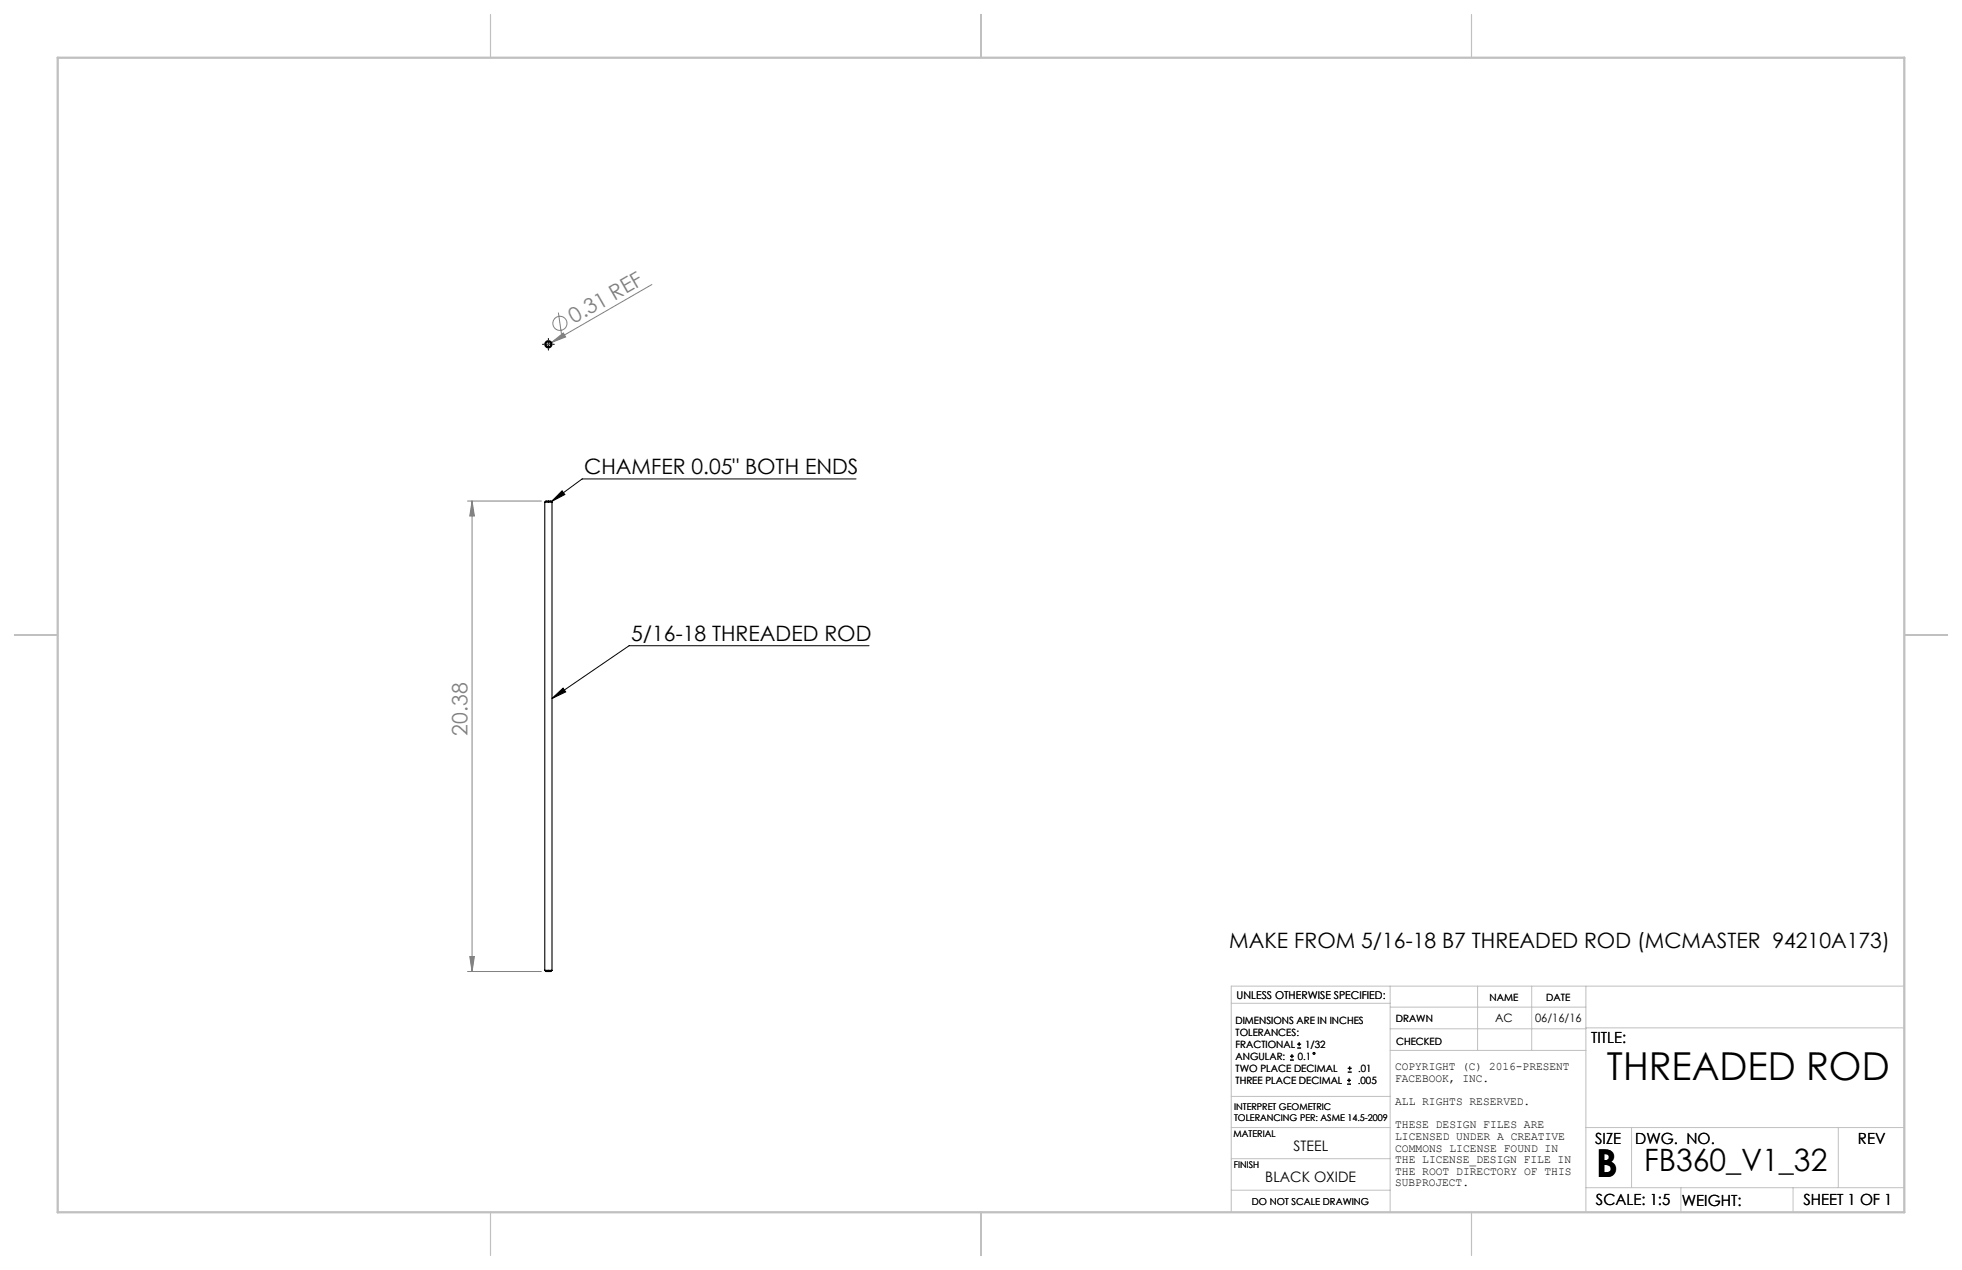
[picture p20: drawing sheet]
<svg xmlns="http://www.w3.org/2000/svg" width="432mm" height="279mm" viewBox="0 0 432 279" stroke-linecap="round" stroke-linejoin="round" font-family="sans-serif">
<defs><g id="words">
<g font-size="8.5">
<text x="353.7" y="237.7">THREADED ROD</text>
<text x="351.3" y="259">B</text>
</g>
<text font-size="6.8" x="361.9" y="257.6">FB360_V1_32</text>
<g font-size="4.7" fill="#808080">
<text x="126.3" y="71.3" transform="rotate(-30 126.3 71.3)">0.31 REF</text>
<text x="102.9" y="161.8" transform="rotate(-90 102.9 161.8)">20.38</text>
</g>
<g font-size="4.7">
<text x="128.6" y="104.3">CHAMFER 0.05&quot; BOTH ENDS</text>
<text x="138.9" y="141">5/16-18 THREADED ROD</text>
<text x="270.5" y="208.6">MAKE FROM 5/16-18 B7 THREADED ROD (MCMASTER 94210A173)</text>
</g>
<g font-size="3.4">
<text x="350.2" y="229.5">TITLE:</text>
<text x="351.1" y="251.6">SIZE</text>
<text x="359.9" y="251.6">DWG. NO.</text>
<text x="408.9" y="251.7">REV</text>
<text x="351.2" y="265.2">SCALE: 1:5</text>
<text x="370.1" y="265.3">WEIGHT:</text>
<text x="396.9" y="265.2">SHEET 1 OF 1</text>
</g>
<g font-size="3.2">
<text x="284.7" y="253.3">STEEL</text>
<text x="278.5" y="260.1">BLACK OXIDE</text>
</g>
<g font-size="2.5">
<text x="329" y="224.8">AC</text>
<text x="337.8" y="224.9">06/16/16</text>
<text x="307" y="235.5">COPYRIGHT (C) 2016-PRESENT</text>
<text x="307" y="238">FACEBOOK, INC.</text>
<text x="307" y="243.1">ALL RIGHTS RESERVED.</text>
<text x="307" y="248.2">THESE DESIGN FILES ARE</text>
<text x="307" y="250.8">LICENSED UNDER A CREATIVE</text>
<text x="307" y="253.3">COMMONS LICENSE FOUND IN</text>
<text x="307" y="255.9">THE LICENSE_DESIGN FILE IN</text>
<text x="307" y="258.5">THE ROOT DIRECTORY OF THIS</text>
<text x="307" y="261">SUBPROJECT.</text>
</g>
<text font-size="2.4" x="272.2" y="219.7">UNLESS OTHERWISE SPECIFIED:</text>
<g font-size="2.2">
<text x="327.8" y="220.1">NAME</text>
<text x="340.3" y="220.2">DATE</text>
<text x="271.9" y="225.3">DIMENSIONS ARE IN INCHES</text>
<text x="271.9" y="227.9">TOLERANCES:</text>
<text x="307.2" y="224.9">DRAWN</text>
<text x="271.9" y="230.6">FRACTIONAL</text>
<text x="271.9" y="233.2">ANGULAR:</text>
<text x="285.6" y="233.2">0.1</text>
<text x="287.2" y="230.6">1/32</text>
<text x="307.3" y="229.8">CHECKED</text>
<text x="271.9" y="235.9">TWO PLACE DECIMAL</text>
<text x="271.9" y="238.5">THREE PLACE DECIMAL</text>
<text x="298.8" y="238.5">.005</text>
<text x="298.9" y="235.9">.01</text>
</g>
<text font-size="2.1" x="275.5" y="265.1">DO NOT SCALE DRAWING</text>
<g font-size="2">
<text x="271.6" y="244.1">INTERPRET GEOMETRIC</text>
<text x="271.5" y="250.2">MATERIAL</text>
<text x="271.6" y="246.6">TOLERANCING PER: ASME 14.5-2009</text>
<text x="271.5" y="257">FINISH</text>
</g>
</g></defs>
<g fill="none" stroke="#808080" stroke-width=".22">
<path d="M121.4 75.3l2.6-2 .5 .8zM121.4 75.3l-1.4 .8M122.9 68.8l.7 4.7M143.5 62.6l-22.1 12.7M102.9 110.2h16.3M103.9 110.2v103.5M103.9 110.2l.5 3.3h-1zM102.9 213.7h16.3M103.4 210.4h1l-.5 3.3z"/>
<circle cx="123.2" cy="71.1" r="1.56"/>
</g>
<g fill="none" stroke="#000" stroke-width=".22">
<path d="M120.2 75.7h1M120.7 75.2v1M123.7 108l.6 .8-2.9 1.5zM188.4 105.4h-60.3l-6.7 4.9M121.5 153.7l2.4-2.3 .6 .8zM191.3 142.1h-52.8l-17 11.6M283.9 233.2h.8M283.9 232.4h.8M284.3 232v.8M285.5 230.6h.8M285.5 229.7h.8M285.9 229.3v.8"/>
<path d="M296.5 238.5h.8M296.5 237.7h.8M296.6 235.9h.9M296.6 235h.9M296.9 237.3v.8M297 234.6v.8"/>
<circle cx="289.2" cy="231.7" r=".21"/>
</g>
<path d="M119.7 75.7h-.3M120.7 74.7v-.2M120.7 76.7v.3M121.7 75.7h.3" fill="none" stroke="#000" stroke-width=".22" stroke-dasharray="15.2 1.3 1.3 1.3"/>
<g fill="none" stroke="#c0c0c0" stroke-width=".22">
<path d="M305.9 217v49.7M325.2 217v14.1M337.1 217v14.1M349 217v49.7M419.1 217h-148.1v49.7M271 220.7h34.9M305.9 231.1h43.1M305.9 226.3h43.1M305.9 221.6h43.1M349 226.1h70.1M271 248.1h35.1M271 254.9h34.9"/>
<path d="M271 241.2h35.1M349 248.1h70.1M359.1 248.1v13.2M404.6 248.1v13.2M271 261.8h34.9M349 261.3h70.1M369.9 261.3v5.4M394.6 261.3v5.4"/>
</g>
<path d="M107.9 3.2v9.5M215.9 3.2v9.5M323.8 3.2v9.5M3.2 139.7h9.5M419.1 139.7h9.5M107.9 266.7v9.5M215.9 266.7v9.5M323.8 266.7v9.5" fill="none" stroke="#c0c0c0" stroke-width=".25"/>
<path d="M12.7 12.7h406.4v254h-406.4z" fill="none" stroke="#c0c0c0" stroke-width=".5"/>
<path d="M123.7 108l.6 .8-2.9 1.5zM121.5 153.7l2.4-2.3 .6 .8z" fill="#000"/>
<g fill="#808080">
<path d="M121.4 75.3l2.6-2 .5 .8z"/>
<path d="M103.9 110.2l.5 3.3h-1zM103.4 210.4h1l-.5 3.3z"/>
</g>
<g fill="none" stroke="#000" stroke-width=".25">
<path d="M119.9 110.5h1.6M119.9 110.5l.3-.3h1l.3 .3M119.9 110.5v103M121.5 110.5v103M119.9 213.5h1.6M119.9 213.5l.3 .2h1l.3-.2"/>
<circle cx="120.7" cy="75.7" r=".79"/>
<circle cx="120.7" cy="75.7" r=".54"/>
</g>
<use href="#words"/>
</svg>
